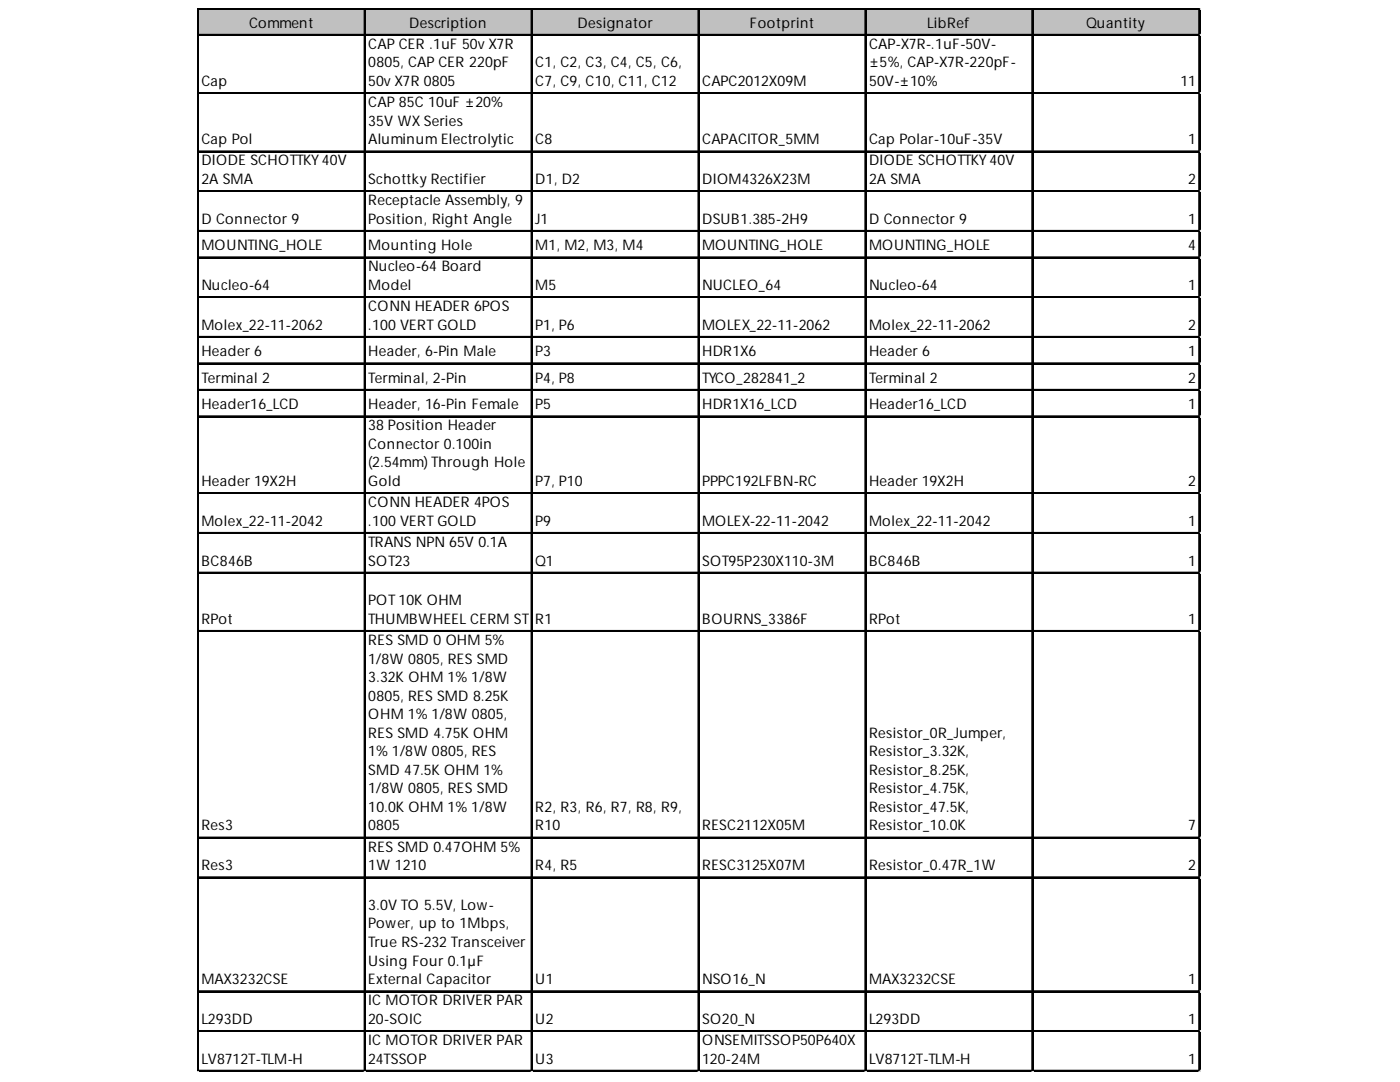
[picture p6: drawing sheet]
<svg xmlns="http://www.w3.org/2000/svg" width="279mm" height="216mm" viewBox="0 0 279 216" stroke-linecap="round" stroke-linejoin="round" font-family="sans-serif">
<defs><g id="words">
<g font-size="2.9">
<text x="49.7" y="5.5">Comment</text>
<text x="81.7" y="5.5">Description</text>
<text x="115.3" y="5.5">Designator</text>
<text x="149.6" y="5.5">Footprint</text>
<text x="185.1" y="5.5">LibRef</text>
<text x="216.8" y="5.5">Quantity</text>
<text x="73.5" y="9.8">CAPCER.1uF50vX7R</text>
<text x="173.4" y="9.8">CAP-X7R-.1uF-50V-</text>
<text x="40.2" y="17.2">Cap</text>
<text x="73.5" y="13.5">0805, CAPCER220pF</text>
<text x="73.5" y="17.2">50vX7R0805</text>
<text x="106.8" y="13.5">C1, C2, C3, C4, C5, C6,</text>
<text x="106.8" y="17.2">C7, C9, C10, C11, C12</text>
<text x="140.1" y="17.2">CAPC2012X09M</text>
<text x="173.4" y="13.5">±5%, CAP-X7R-220pF-</text>
<text x="173.4" y="17.2">50V-±10%</text>
<text x="235.6" y="17.2">11</text>
<text x="73.5" y="21.4">CAP85C10uF±20%</text>
<text x="40.2" y="28.8">CapPol</text>
<text x="73.5" y="25.1">35VWXSeries</text>
<text x="73.5" y="28.8">AluminumElectrolytic</text>
<text x="106.8" y="28.8">C8</text>
<text x="140.1" y="28.8">CAPACITOR_5MM</text>
<text x="173.4" y="28.8">CapPolar-10uF-35V</text>
<text x="237.1" y="28.8">1</text>
<text x="40.2" y="33">DIODESCHOTTKY40V</text>
<text x="173.4" y="33">DIODESCHOTTKY40V</text>
<text x="40.2" y="36.7">2A SMA</text>
<text x="73.5" y="36.7">SchottkyRectifier</text>
<text x="73.5" y="40.9">ReceptacleAssembly, 9</text>
<text x="106.8" y="36.7">D1, D2</text>
<text x="140.1" y="36.7">DIOM4326X23M</text>
<text x="173.4" y="36.7">2A SMA</text>
<text x="237.1" y="36.7">2</text>
<text x="40.2" y="44.6">DConnector9</text>
<text x="73.5" y="44.6">Position, RightAngle</text>
<text x="106.8" y="44.6">J1</text>
<text x="140.1" y="44.6">DSUB1.385-2H9</text>
<text x="173.4" y="44.6">DConnector9</text>
<text x="237.1" y="44.6">1</text>
<text x="40.2" y="49.9">MOUNTING_HOLE</text>
<text x="73.5" y="49.9">Mounting Hole</text>
<text x="106.8" y="49.9">M1, M2, M3, M4</text>
<text x="140.1" y="49.9">MOUNTING_HOLE</text>
<text x="173.4" y="49.9">MOUNTING_HOLE</text>
<text x="237.1" y="49.9">4</text>
<text x="40.2" y="57.9">Nucleo-64</text>
<text x="73.5" y="54.2">Nucleo-64 Board</text>
<text x="73.5" y="57.9">Model</text>
<text x="106.8" y="57.9">M5</text>
<text x="140.1" y="57.9">NUCLEO_64</text>
<text x="173.4" y="57.9">Nucleo-64</text>
<text x="237.1" y="57.9">1</text>
<text x="40.2" y="65.8">Molex_22-11-2062</text>
<text x="73.5" y="62.1">CONNHEADER6POS</text>
<text x="73.5" y="65.8">.100 VERTGOLD</text>
<text x="106.8" y="65.8">P1, P6</text>
<text x="140.1" y="65.8">MOLEX_22-11-2062</text>
<text x="173.4" y="65.8">Molex_22-11-2062</text>
<text x="237.1" y="65.8">2</text>
<text x="40.2" y="71.1">Header6</text>
<text x="73.5" y="71.1">Header, 6-Pin Male</text>
<text x="106.8" y="71.1">P3</text>
<text x="140.1" y="71.1">HDR1X6</text>
<text x="173.4" y="71.1">Header6</text>
<text x="237.1" y="71.1">1</text>
<text x="40.2" y="76.4">Terminal 2</text>
<text x="73.5" y="76.4">Terminal, 2-Pin</text>
<text x="106.8" y="76.4">P4, P8</text>
<text x="140.1" y="76.4">TYCO_282841_2</text>
<text x="173.4" y="76.4">Terminal 2</text>
<text x="237.1" y="76.4">2</text>
<text x="40.2" y="81.7">Header16_LCD</text>
<text x="73.5" y="81.7">Header, 16-Pin Female</text>
<text x="106.8" y="81.7">P5</text>
<text x="140.1" y="81.7">HDR1X16_LCD</text>
<text x="173.4" y="81.7">Header16_LCD</text>
<text x="237.1" y="81.7">1</text>
<text x="73.5" y="85.9">38 Position Header</text>
<text x="73.5" y="89.6">Connector0.100in</text>
<text x="73.5" y="93.3">(2.54mm)Through Hole</text>
<text x="40.2" y="97">Header19X2H</text>
<text x="73.5" y="97">Gold</text>
<text x="73.5" y="101.2">CONNHEADER4POS</text>
<text x="106.8" y="97">P7, P10</text>
<text x="140.1" y="97">PPPC192LFBN-RC</text>
<text x="173.4" y="97">Header19X2H</text>
<text x="237.1" y="97">2</text>
<text x="40.2" y="104.9">Molex_22-11-2042</text>
<text x="73.5" y="104.9">.100 VERTGOLD</text>
<text x="106.8" y="104.9">P9</text>
<text x="140.1" y="104.9">MOLEX-22-11-2042</text>
<text x="173.4" y="104.9">Molex_22-11-2042</text>
<text x="237.1" y="104.9">1</text>
<text x="40.2" y="112.8">BC846B</text>
<text x="73.5" y="109.1">TRANSNPN65V0.1A</text>
<text x="73.5" y="112.8">SOT23</text>
<text x="106.8" y="112.8">Q1</text>
<text x="140.1" y="112.8">SOT95P230X110-3M</text>
<text x="173.4" y="112.8">BC846B</text>
<text x="237.1" y="112.8">1</text>
<text x="40.2" y="124.5">RPot</text>
<text x="73.5" y="120.8">POT10KOHM</text>
<text x="73.5" y="124.5">THUMBWHEELCERMST</text>
<text x="106.8" y="124.5">R1</text>
<text x="140.1" y="124.5">BOURNS_3386F</text>
<text x="173.4" y="124.5">RPot</text>
<text x="237.1" y="124.5">1</text>
<text x="73.5" y="128.7">RESSMD0 OHM5%</text>
<text x="73.5" y="132.4">1/8W0805, RESSMD</text>
<text x="73.5" y="136.1">3.32KOHM1% 1/8W</text>
<text x="73.5" y="139.8">0805, RESSMD8.25K</text>
<text x="73.5" y="143.5">OHM1% 1/8W0805,</text>
<text x="73.5" y="147.2">RESSMD4.75KOHM</text>
<text x="173.4" y="147.2">Resistor_0R_Jumper,</text>
<text x="73.5" y="150.9">1% 1/8W0805, RES</text>
<text x="73.5" y="154.6">SMD47.5KOHM1%</text>
<text x="173.4" y="150.9">Resistor_3.32K,</text>
<text x="173.4" y="154.6">Resistor_8.25K,</text>
<text x="73.5" y="158.3">1/8W0805, RESSMD</text>
<text x="173.4" y="158.3">Resistor_4.75K,</text>
<text x="40.2" y="165.7">Res3</text>
<text x="73.5" y="162">10.0KOHM1% 1/8W</text>
<text x="73.5" y="165.7">0805</text>
<text x="106.8" y="162">R2, R3, R6, R7, R8, R9,</text>
<text x="106.8" y="165.7">R10</text>
<text x="140.1" y="165.7">RESC2112X05M</text>
<text x="173.4" y="162">Resistor_47.5K,</text>
<text x="173.4" y="165.7">Resistor_10.0K</text>
<text x="237.1" y="165.7">7</text>
<text x="40.2" y="173.6">Res3</text>
<text x="73.5" y="169.9">RESSMD0.47OHM5%</text>
<text x="73.5" y="173.6">1W1210</text>
<text x="106.8" y="173.6">R4, R5</text>
<text x="140.1" y="173.6">RESC3125X07M</text>
<text x="173.4" y="173.6">Resistor_0.47R_1W</text>
<text x="237.1" y="173.6">2</text>
<text x="73.5" y="181.6">3.0VTO5.5V, Low</text>
<text x="73.5" y="185.3">Powr</text>
<text x="79.3" y="185.3">e, upto1Mbps,</text>
<text x="97.5" y="181.6">-</text>
<text x="73.5" y="189">TrueRS-232 Transceiver</text>
<text x="40.2" y="196.4">MAX3232CSE</text>
<text x="73.5" y="192.7">Using Four0.1µF</text>
<text x="73.5" y="196.4">External Capacitor</text>
<text x="106.8" y="196.4">U1</text>
<text x="140.1" y="196.4">NSO16_N</text>
<text x="173.4" y="196.4">MAX3232CSE</text>
<text x="237.1" y="196.4">1</text>
<text x="73.5" y="200.6">ICMOTORDRIVERPAR</text>
<text x="40.2" y="204.3">L293DD</text>
<text x="73.5" y="204.3">20-SOIC</text>
<text x="73.5" y="208.5">ICMOTORDRIVERPAR</text>
<text x="106.8" y="204.3">U2</text>
<text x="140.1" y="204.3">SO20_N</text>
<text x="140.1" y="208.5">ONSEMITSSOP50P640X</text>
<text x="173.4" y="204.3">L293DD</text>
<text x="237.1" y="204.3">1</text>
<text x="40.2" y="212.2">LV8712T-TLM-H</text>
<text x="73.5" y="212.2">24TSSOP</text>
<text x="106.8" y="212.2">U3</text>
<text x="140.1" y="212.2">120-24M</text>
<text x="173.4" y="212.2">LV8712T-TLM-H</text>
<text x="237.1" y="212.2">1</text>
</g>
</g></defs>
<path d="M39.6 1.8h199.9v5.3h-199.9z" fill="#c0c0c0"/>
<g fill="none" stroke="#000" stroke-width=".26">
<path d="M39.4 1.6v212.2M39.5 1.6v212.2M39.7 1.6h199.8M39.7 1.7h199.8M39.7 6.9h199.8M39.7 7h199.8M39.7 18.5h199.8M39.7 18.6h199.8M72.7 1.9v211.9M72.8 1.9v211.9M106 1.9v211.9M106.1 1.9v211.9"/>
<path d="M139.3 1.9v211.9M139.5 1.9v211.9M172.6 1.9v211.9M172.8 1.9v211.9M206 1.9v211.9M206.1 1.9v211.9M239.3 1.9v211.9M239.4 1.9v211.9M39.7 30.1h199.8M39.7 30.3h199.8M39.7 38.1h199.8M39.7 38.2h199.8"/>
<path d="M39.7 46h199.8M39.7 46.1h199.8M39.7 51.3h199.8M39.7 51.4h199.8M39.7 59.2h199.8M39.7 59.4h199.8M39.7 67.1h199.8M39.7 67.3h199.8M39.7 72.4h199.8M39.7 72.6h199.8M39.7 77.7h199.8M39.7 77.9h199.8"/>
<path d="M39.7 83h199.8M39.7 83.1h199.8M39.7 98.3h199.8M39.7 98.5h199.8M39.7 106.3h199.8M39.7 106.4h199.8M39.7 114.2h199.8M39.7 114.3h199.8M39.7 125.8h199.8M39.7 126h199.8M39.7 167.1h199.8M39.7 167.2h199.8"/>
<path d="M39.7 175h199.8M39.7 175.1h199.8M39.7 197.7h199.8M39.7 197.9h199.8M39.7 205.7h199.8M39.7 205.8h199.8M39.7 213.6h199.8M39.7 213.7h199.8"/>
</g>
<path d="M39.4 213.8v.1" fill="none" stroke="#d4d4d4" stroke-width=".26"/>
<path d="M39.4 213.8l.3 .1z" fill="#d4d4d4"/>
<path d="M72.7 213.8v.1" fill="none" stroke="#d4d4d4" stroke-width=".26"/>
<path d="M72.7 213.8l.3 .1z" fill="#d4d4d4"/>
<path d="M106 213.8v.1" fill="none" stroke="#d4d4d4" stroke-width=".26"/>
<path d="M106 213.8l.3 .1z" fill="#d4d4d4"/>
<path d="M139.3 213.8v.1" fill="none" stroke="#d4d4d4" stroke-width=".26"/>
<path d="M139.3 213.8l.3 .1z" fill="#d4d4d4"/>
<path d="M172.6 213.8v.1" fill="none" stroke="#d4d4d4" stroke-width=".26"/>
<path d="M172.6 213.8l.3 .1z" fill="#d4d4d4"/>
<path d="M206 213.8v.1" fill="none" stroke="#d4d4d4" stroke-width=".26"/>
<path d="M206 213.8l.2 .1z" fill="#d4d4d4"/>
<path d="M239.3 213.8v.1" fill="none" stroke="#d4d4d4" stroke-width=".26"/>
<path d="M239.3 213.8l.2 .1z" fill="#d4d4d4"/>
<path d="M239.5 1.6h.1" fill="none" stroke="#d4d4d4" stroke-width=".26"/>
<path d="M239.5 1.6l.1 .3z" fill="#d4d4d4"/>
<path d="M239.5 6.9h.1" fill="none" stroke="#d4d4d4" stroke-width=".26"/>
<path d="M239.5 6.9l.1 .2z" fill="#d4d4d4"/>
<path d="M239.5 18.5h.1" fill="none" stroke="#d4d4d4" stroke-width=".26"/>
<path d="M239.5 18.5l.1 .3z" fill="#d4d4d4"/>
<path d="M239.5 30.1h.1" fill="none" stroke="#d4d4d4" stroke-width=".26"/>
<path d="M239.5 30.1l.1 .3z" fill="#d4d4d4"/>
<path d="M239.5 38.1h.1" fill="none" stroke="#d4d4d4" stroke-width=".26"/>
<path d="M239.5 38.1l.1 .2z" fill="#d4d4d4"/>
<path d="M239.5 46h.1" fill="none" stroke="#d4d4d4" stroke-width=".26"/>
<path d="M239.5 46l.1 .3z" fill="#d4d4d4"/>
<path d="M239.5 51.3h.1" fill="none" stroke="#d4d4d4" stroke-width=".26"/>
<path d="M239.5 51.3l.1 .3z" fill="#d4d4d4"/>
<path d="M239.5 59.2h.1" fill="none" stroke="#d4d4d4" stroke-width=".26"/>
<path d="M239.5 59.2l.1 .3z" fill="#d4d4d4"/>
<path d="M239.5 67.1h.1" fill="none" stroke="#d4d4d4" stroke-width=".26"/>
<path d="M239.5 67.1l.1 .3z" fill="#d4d4d4"/>
<path d="M239.5 72.4h.1" fill="none" stroke="#d4d4d4" stroke-width=".26"/>
<path d="M239.5 72.4l.1 .3z" fill="#d4d4d4"/>
<path d="M239.5 77.7h.1" fill="none" stroke="#d4d4d4" stroke-width=".26"/>
<path d="M239.5 77.7l.1 .3z" fill="#d4d4d4"/>
<path d="M239.5 83h.1" fill="none" stroke="#d4d4d4" stroke-width=".26"/>
<path d="M239.5 83l.1 .3z" fill="#d4d4d4"/>
<path d="M239.5 98.3h.1" fill="none" stroke="#d4d4d4" stroke-width=".26"/>
<path d="M239.5 98.3l.1 .3z" fill="#d4d4d4"/>
<path d="M239.5 106.3h.1" fill="none" stroke="#d4d4d4" stroke-width=".26"/>
<path d="M239.5 106.3l.1 .2z" fill="#d4d4d4"/>
<path d="M239.5 114.2h.1" fill="none" stroke="#d4d4d4" stroke-width=".26"/>
<path d="M239.5 114.2l.1 .3z" fill="#d4d4d4"/>
<path d="M239.5 125.8h.1" fill="none" stroke="#d4d4d4" stroke-width=".26"/>
<path d="M239.5 125.8l.1 .3z" fill="#d4d4d4"/>
<path d="M239.5 167.1h.1" fill="none" stroke="#d4d4d4" stroke-width=".26"/>
<path d="M239.5 167.1l.1 .2z" fill="#d4d4d4"/>
<path d="M239.5 175h.1" fill="none" stroke="#d4d4d4" stroke-width=".26"/>
<path d="M239.5 175l.1 .3z" fill="#d4d4d4"/>
<path d="M239.5 197.7h.1" fill="none" stroke="#d4d4d4" stroke-width=".26"/>
<path d="M239.5 197.7l.1 .3z" fill="#d4d4d4"/>
<path d="M239.5 205.7h.1" fill="none" stroke="#d4d4d4" stroke-width=".26"/>
<path d="M239.5 205.7l.1 .2z" fill="#d4d4d4"/>
<path d="M239.5 213.6h.1" fill="none" stroke="#d4d4d4" stroke-width=".26"/>
<path d="M239.5 213.6l.1 .2z" fill="#d4d4d4"/>
<use href="#words"/>
</svg>
